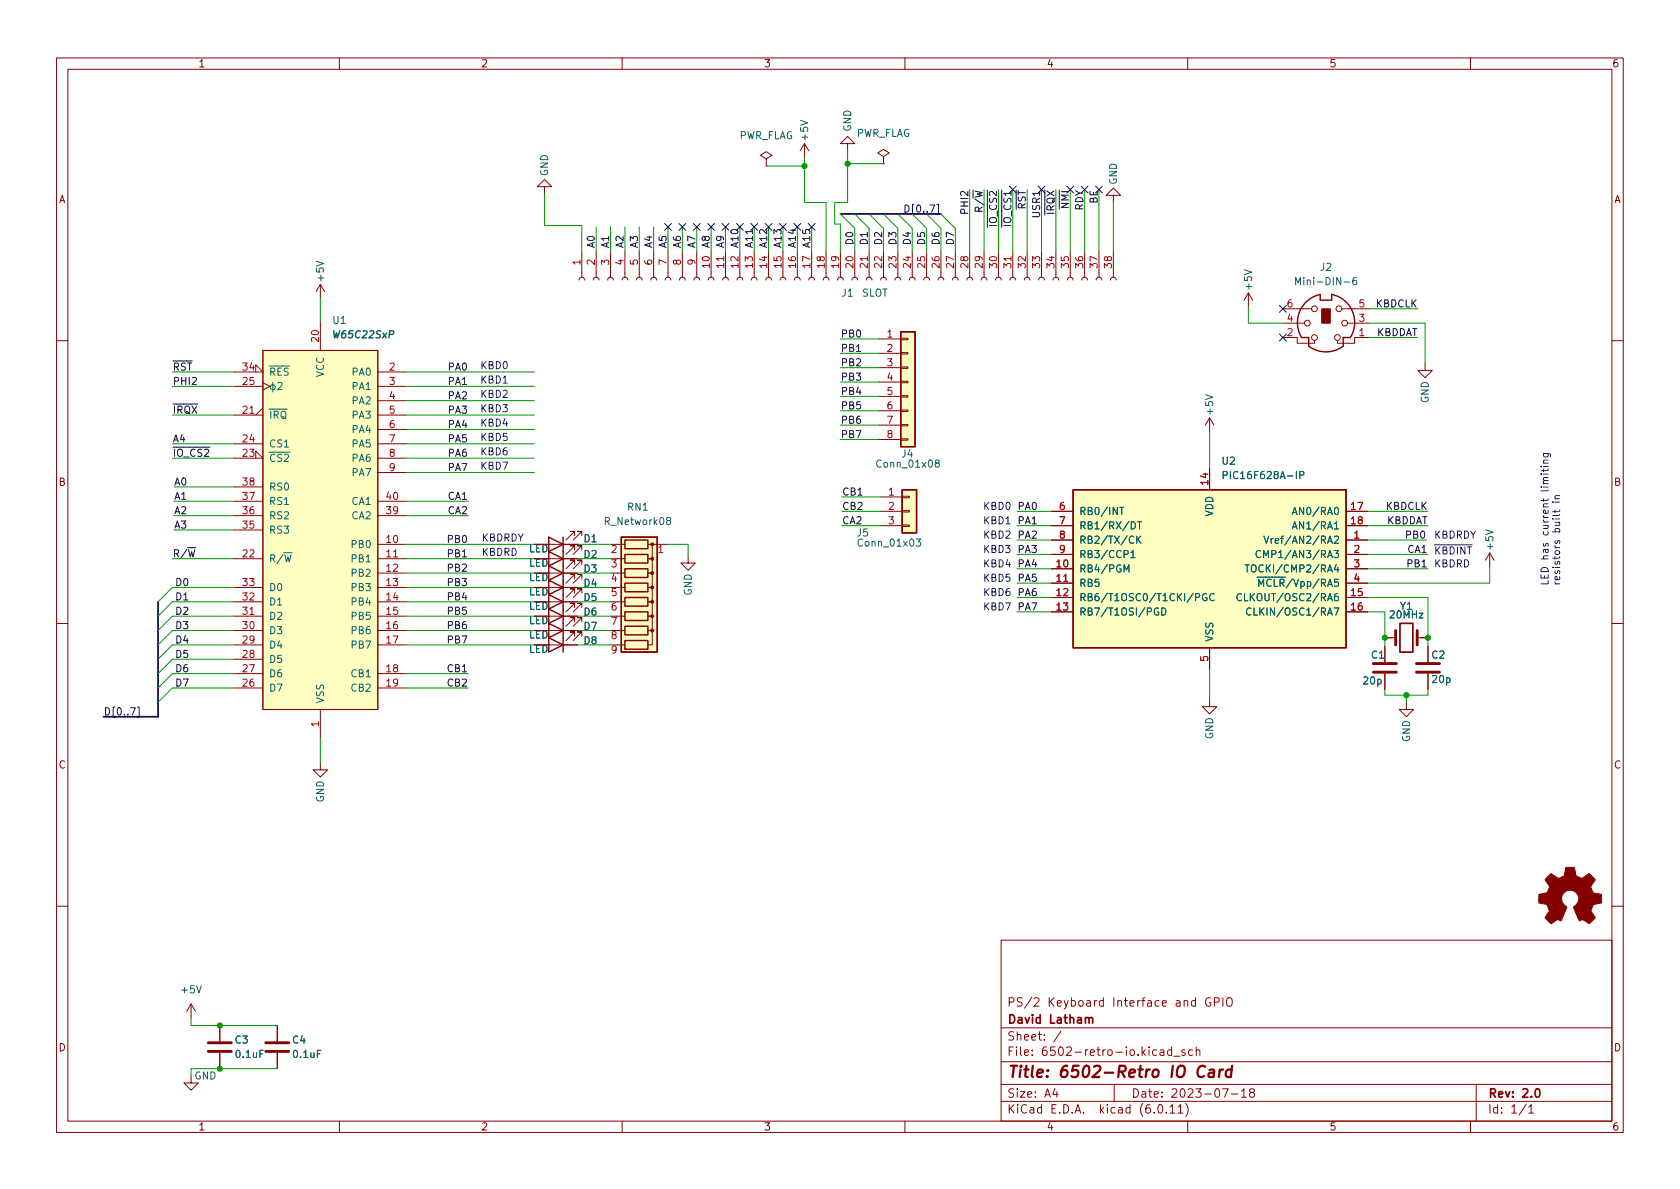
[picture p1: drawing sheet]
<svg xmlns="http://www.w3.org/2000/svg" width="297mm" height="210mm" viewBox="0 0 297 210" stroke-linecap="round" stroke-linejoin="round" font-family="sans-serif">
<defs><g id="words">
<g font-size="2.8" fill="#840000">
<text x="178" y="191.2">Title:</text>
<text x="187.3" y="191.2">6502-Retro</text>
<text x="207.2" y="191.2">IO Card</text>
</g>
<g font-size="2.1" fill="#840000">
<text x="178" y="178.5">PS/2</text>
<text x="185.2" y="178.5">Keyboard</text>
<text x="196.8" y="178.5">Interface</text>
<text x="208" y="178.5">and</text>
<text x="213.4" y="178.5">GPIO</text>
<text x="178" y="184.5">Sheet:</text>
<text x="178" y="181.5">David</text>
<text x="185.5" y="181.5">Latham</text>
<text x="178" y="187.2">File:</text>
<text x="184.4" y="187.2">6502-retro-io.kicad_sch</text>
<text x="178" y="197.4">KiCad</text>
<text x="178" y="194.6">Size:</text>
<text x="184.7" y="194.6">A4</text>
<text x="185.7" y="197.4">E.D.A.</text>
<text x="194.6" y="197.4">kicad</text>
<text x="200" y="194.6">Date:</text>
<text x="201.8" y="197.4">(6.0.11)</text>
<text x="207" y="194.6">2023-07-18</text>
<text x="263" y="194.6">Rev:</text>
<text x="263" y="197.4">Id:</text>
<text x="267.1" y="197.4">1/1</text>
<text x="269.1" y="194.6">2.0</text>
</g>
<g font-size="1.8" fill="#840000">
<text x="35" y="12.3">1</text>
<text x="85" y="12.3">2</text>
<text x="135" y="12.3">3</text>
<text x="185" y="12.3">4</text>
<text x="235" y="12.3">5</text>
<text x="285" y="12.3">6</text>
<text x="10.4" y="36.3">A</text>
<text x="285.4" y="36.3">A</text>
<text x="10.3" y="86.3">B</text>
<text x="285.3" y="86.3">B</text>
<text x="93.5" y="100.6">LED</text>
<text x="93.5" y="98">LED</text>
<text x="107.9" y="98.6">2</text>
<text x="107.9" y="101.1">3</text>
<text x="93.5" y="103.1">LED</text>
<text x="93.5" y="105.7">LED</text>
<text x="107.9" y="103.6">4</text>
<text x="107.9" y="106.2">5</text>
<text x="93.5" y="110.7">LED</text>
<text x="93.5" y="113.3">LED</text>
<text x="93.5" y="108.2">LED</text>
<text x="107.9" y="108.7">6</text>
<text x="107.9" y="111.3">7</text>
<text x="107.9" y="113.8">8</text>
<text x="93.5" y="115.8">LED</text>
<text x="10.3" y="136.3">C</text>
<text x="285.3" y="136.3">C</text>
<text x="10.3" y="186.3">D</text>
<text x="285.3" y="186.3">D</text>
<text x="35" y="200.3">1</text>
<text x="85" y="200.3">2</text>
<text x="135" y="200.3">3</text>
<text x="185" y="200.3">4</text>
<text x="235" y="200.3">5</text>
<text x="285" y="200.3">6</text>
</g>
<g font-size="1.8" fill="#006464">
<text x="150.9" y="23.3" transform="rotate(-90 150.9 23.3)">GND</text>
<text x="130.7" y="25">PWR_FLAG</text>
<text x="143.3" y="25.1" transform="rotate(-90 143.3 25.1)">+5V</text>
<text x="151.4" y="24.6">PWR_FLAG</text>
<text x="97.3" y="31.2" transform="rotate(-90 97.3 31.2)">GND</text>
<text x="197.9" y="32.7" transform="rotate(-90 197.9 32.7)">GND</text>
<text x="57.7" y="50" transform="rotate(-90 57.7 50)">+5V</text>
<text x="148.7" y="52.8">J1</text>
<text x="152.3" y="52.8">SLOT</text>
<text x="221.7" y="51.5" transform="rotate(-90 221.7 51.5)">+5V</text>
<text x="228.7" y="50.8">Mini-DIN-6</text>
<text x="233.3" y="48.3">J2</text>
<text x="58.7" y="57.7">U1</text>
<text x="58.7" y="60.2">W65C22SxP</text>
<text x="47.5" y="66.8">~{RES}</text>
<text x="57.7" y="66.8" transform="rotate(-90 57.7 66.8)">VCC</text>
<text x="62.1" y="66.8">PA0</text>
<text x="62.1" y="69.3">PA1</text>
<text x="62.1" y="71.9">PA2</text>
<text x="253" y="71.3" transform="rotate(-90 253 71.3)">GND</text>
<text x="47.5" y="74.4">~{IRQ}</text>
<text x="62.1" y="74.4">PA3</text>
<text x="62.1" y="77">PA4</text>
<text x="214.9" y="73.6" transform="rotate(-90 214.9 73.6)">+5V</text>
<text x="47.5" y="79.5">CS1</text>
<text x="62.1" y="79.5">PA5</text>
<text x="62.1" y="82">PA6</text>
<text x="154.7" y="83.1">Conn_01x08</text>
<text x="159.3" y="81.3">J4</text>
<text x="215.9" y="82.6">U2</text>
<text x="47.5" y="89.7">RS1</text>
<text x="47.5" y="87.1">RS0</text>
<text x="62.1" y="89.7">CA1</text>
<text x="62.1" y="84.6">PA7</text>
<text x="215.9" y="85.1">PIC16F628A-IP</text>
<text x="47.5" y="94.7">RS3</text>
<text x="47.5" y="92.2">RS2</text>
<text x="62.1" y="92.2">CA2</text>
<text x="106.7" y="93.2">R_Network08</text>
<text x="110.8" y="90.7">RN1</text>
<text x="151.4" y="95.3">J5</text>
<text x="190.8" y="91.4">RB0/INT</text>
<text x="190.8" y="94">RB1/RX/DT</text>
<text x="214.9" y="91.4" transform="rotate(-90 214.9 91.4)">VDD</text>
<text x="228.3" y="91.4">AN0/RA0</text>
<text x="228.3" y="94">AN1/RA1</text>
<text x="47.5" y="99.8">R/~{W}</text>
<text x="61.9" y="97.3">PB0</text>
<text x="61.9" y="99.8">PB1</text>
<text x="103.1" y="99.1">D2</text>
<text x="103.1" y="101.6">D3</text>
<text x="103.1" y="96.3">D1</text>
<text x="151.4" y="97">Conn_01x03</text>
<text x="190.8" y="101.6">RB4/PGM</text>
<text x="190.8" y="96.5">RB2/TX/CK</text>
<text x="190.8" y="99.1">RB3/CCP1</text>
<text x="220" y="101.6">TOCKI/CMP2/RA4</text>
<text x="221.8" y="99.1">CMP1/AN3/RA3</text>
<text x="223.3" y="96.5">Vref/AN2/RA2</text>
<text x="264.4" y="97.5" transform="rotate(-90 264.4 97.5)">+5V</text>
<text x="47.5" y="107.4">D1</text>
<text x="47.5" y="104.9">D0</text>
<text x="61.9" y="102.4">PB2</text>
<text x="61.9" y="104.9">PB3</text>
<text x="61.9" y="107.4">PB4</text>
<text x="103.1" y="106.7">D5</text>
<text x="103.1" y="104.1">D4</text>
<text x="122.7" y="105.5" transform="rotate(-90 122.7 105.5)">GND</text>
<text x="190.8" y="104.1">RB5</text>
<text x="190.8" y="106.7">RB6/T1OSC0/T1CKI/PGC</text>
<text x="218.4" y="106.7">CLKOUT/OSC2/RA6</text>
<text x="222.2" y="104.1">~{MCLR}/Vpp/RA5</text>
<text x="47.5" y="112.5">D3</text>
<text x="47.5" y="110">D2</text>
<text x="61.9" y="110">PB5</text>
<text x="61.9" y="112.5">PB6</text>
<text x="103.1" y="109.2">D6</text>
<text x="103.1" y="111.8">D7</text>
<text x="190.8" y="109.2">RB7/T1OSI/PGD</text>
<text x="214.9" y="113.5" transform="rotate(-90 214.9 113.5)">VSS</text>
<text x="220.1" y="109.2">CLKIN/OSC1/RA7</text>
<text x="245.5" y="109.7">20MHz</text>
<text x="247.4" y="108.2">Y1</text>
<text x="47.5" y="117.6">D5</text>
<text x="47.5" y="115.1">D4</text>
<text x="61.9" y="115.1">PB7</text>
<text x="103.1" y="114.3">D8</text>
<text x="242.3" y="116.8">C1</text>
<text x="253" y="116.8">C2</text>
<text x="47.5" y="122.7">D7</text>
<text x="47.5" y="120.1">D6</text>
<text x="57.7" y="124.5" transform="rotate(-90 57.7 124.5)">VSS</text>
<text x="61.9" y="120.1">CB1</text>
<text x="61.9" y="122.7">CB2</text>
<text x="240.8" y="121.4">20p</text>
<text x="253" y="121.2">20p</text>
<text x="214.9" y="130.8" transform="rotate(-90 214.9 130.8)">GND</text>
<text x="249.7" y="131.3" transform="rotate(-90 249.7 131.3)">GND</text>
<text x="57.7" y="142" transform="rotate(-90 57.7 142)">GND</text>
<text x="31.8" y="176">+5V</text>
<text x="41.4" y="184.9">C3</text>
<text x="51.6" y="184.9">C4</text>
<text x="34.3" y="191.3">GND</text>
<text x="41.4" y="187.5">0.1uF</text>
<text x="51.6" y="187.5">0.1uF</text>
</g>
<g font-size="1.8" fill="#000084">
<text x="159.6" y="37.6">D[0..7]</text>
<text x="178.8" y="40.3" transform="rotate(-90 178.8 40.3)">~{IO_CS1}</text>
<text x="189" y="37.1" transform="rotate(-90 189 37.1)">~{NMI}</text>
<text x="18.3" y="126.5">D[0..7]</text>
</g>
<g font-size="1.8" fill="#0f0f0f">
<text x="171.2" y="38.1" transform="rotate(-90 171.2 38.1)">PHI2</text>
<text x="173.7" y="37.7" transform="rotate(-90 173.7 37.7)">R/~{W}</text>
<text x="176.3" y="40.3" transform="rotate(-90 176.3 40.3)">~{IO_CS2}</text>
<text x="181.3" y="37.1" transform="rotate(-90 181.3 37.1)">~{RST}</text>
<text x="183.9" y="38.7" transform="rotate(-90 183.9 38.7)">USR1</text>
<text x="186.4" y="38.1" transform="rotate(-90 186.4 38.1)">~{IRQX}</text>
<text x="191.5" y="37.3" transform="rotate(-90 191.5 37.3)">RDY</text>
<text x="194" y="36.1" transform="rotate(-90 194 36.1)">BE</text>
<text x="105.1" y="43.9" transform="rotate(-90 105.1 43.9)">A0</text>
<text x="107.7" y="43.9" transform="rotate(-90 107.7 43.9)">A1</text>
<text x="110.2" y="43.9" transform="rotate(-90 110.2 43.9)">A2</text>
<text x="112.8" y="43.9" transform="rotate(-90 112.8 43.9)">A3</text>
<text x="115.3" y="43.9" transform="rotate(-90 115.3 43.9)">A4</text>
<text x="117.8" y="43.9" transform="rotate(-90 117.8 43.9)">A5</text>
<text x="120.4" y="43.9" transform="rotate(-90 120.4 43.9)">A6</text>
<text x="122.9" y="43.9" transform="rotate(-90 122.9 43.9)">A7</text>
<text x="125.5" y="43.9" transform="rotate(-90 125.5 43.9)">A8</text>
<text x="128" y="43.9" transform="rotate(-90 128 43.9)">A9</text>
<text x="130.5" y="43.9" transform="rotate(-90 130.5 43.9)">A10</text>
<text x="133.1" y="43.9" transform="rotate(-90 133.1 43.9)">A11</text>
<text x="135.6" y="43.9" transform="rotate(-90 135.6 43.9)">A12</text>
<text x="138.2" y="43.9" transform="rotate(-90 138.2 43.9)">A13</text>
<text x="140.7" y="43.9" transform="rotate(-90 140.7 43.9)">A14</text>
<text x="143.2" y="43.9" transform="rotate(-90 143.2 43.9)">A15</text>
<text x="150.9" y="43.4" transform="rotate(-90 150.9 43.4)">D0</text>
<text x="153.4" y="43.4" transform="rotate(-90 153.4 43.4)">D1</text>
<text x="155.9" y="43.4" transform="rotate(-90 155.9 43.4)">D2</text>
<text x="158.5" y="43.4" transform="rotate(-90 158.5 43.4)">D3</text>
<text x="161" y="43.4" transform="rotate(-90 161 43.4)">D4</text>
<text x="163.6" y="43.4" transform="rotate(-90 163.6 43.4)">D5</text>
<text x="166.1" y="43.4" transform="rotate(-90 166.1 43.4)">D6</text>
<text x="168.6" y="43.4" transform="rotate(-90 168.6 43.4)">D7</text>
<text x="148.6" y="59.7">PB0</text>
<text x="243.2" y="54.3">KBDCLK</text>
<text x="243.4" y="59.4">KBDDAT</text>
<text x="30.5" y="65.5">~{RST}</text>
<text x="79.1" y="65.5">PA0</text>
<text x="148.6" y="62.2">PB1</text>
<text x="148.6" y="64.8">PB2</text>
<text x="30.5" y="68.1">PHI2</text>
<text x="79.1" y="68.1">PA1</text>
<text x="79.1" y="70.6">PA2</text>
<text x="148.6" y="69.8">PB4</text>
<text x="148.6" y="67.3">PB3</text>
<text x="30.5" y="73.1">~{IRQX}</text>
<text x="79.1" y="75.7">PA4</text>
<text x="79.1" y="73.1">PA3</text>
<text x="148.6" y="77.5">PB7</text>
<text x="148.6" y="72.4">PB5</text>
<text x="148.6" y="74.9">PB6</text>
<text x="30.5" y="78.2">A4</text>
<text x="30.5" y="80.8">~{IO_CS2}</text>
<text x="79.1" y="83.3">PA7</text>
<text x="79.1" y="80.8">PA6</text>
<text x="79.1" y="78.2">PA5</text>
<text x="30.7" y="88.4">A1</text>
<text x="30.7" y="85.8">A0</text>
<text x="79.1" y="88.4">CA1</text>
<text x="148.8" y="87.6">CB1</text>
<text x="30.7" y="93.5">A3</text>
<text x="30.7" y="90.9">A2</text>
<text x="79.1" y="90.9">CA2</text>
<text x="148.8" y="90.2">CB2</text>
<text x="148.8" y="92.7">CA2</text>
<text x="179.8" y="90.2">PA0</text>
<text x="179.8" y="92.7">PA1</text>
<text x="179.8" y="95.2">PA2</text>
<text x="244.9" y="90.2">KBDCLK</text>
<text x="245.2" y="92.7">KBDDAT</text>
<text x="248.3" y="95.2">PB0</text>
<text x="30.5" y="98.5">R/~{W}</text>
<text x="78.9" y="101.1">PB2</text>
<text x="78.9" y="98.5">PB1</text>
<text x="78.9" y="96">PB0</text>
<text x="179.8" y="97.8">PA3</text>
<text x="179.8" y="100.3">PA4</text>
<text x="248.6" y="100.3">PB1</text>
<text x="248.8" y="97.8">CA1</text>
<text x="30.9" y="103.6">D0</text>
<text x="30.9" y="106.2">D1</text>
<text x="78.9" y="106.2">PB4</text>
<text x="78.9" y="103.6">PB3</text>
<text x="179.8" y="107.9">PA7</text>
<text x="179.8" y="102.9">PA5</text>
<text x="179.8" y="105.4">PA6</text>
<text x="30.9" y="108.7">D2</text>
<text x="30.9" y="111.2">D3</text>
<text x="30.9" y="113.8">D4</text>
<text x="78.9" y="113.8">PB7</text>
<text x="78.9" y="108.7">PB5</text>
<text x="78.9" y="111.2">PB6</text>
<text x="30.9" y="116.3">D5</text>
<text x="30.9" y="118.9">D6</text>
<text x="78.9" y="118.9">CB1</text>
<text x="30.9" y="121.4">D7</text>
<text x="78.9" y="121.4">CB2</text>
</g>
<g font-size="1.8" fill="#a90000">
<text x="102.6" y="47" transform="rotate(-90 102.6 47)">1</text>
<text x="105.2" y="47" transform="rotate(-90 105.2 47)">2</text>
<text x="107.7" y="47" transform="rotate(-90 107.7 47)">3</text>
<text x="110.2" y="47" transform="rotate(-90 110.2 47)">4</text>
<text x="112.8" y="47" transform="rotate(-90 112.8 47)">5</text>
<text x="115.3" y="47" transform="rotate(-90 115.3 47)">6</text>
<text x="117.9" y="47" transform="rotate(-90 117.9 47)">7</text>
<text x="120.4" y="47" transform="rotate(-90 120.4 47)">8</text>
<text x="122.9" y="47" transform="rotate(-90 122.9 47)">9</text>
<text x="125.5" y="47.6" transform="rotate(-90 125.5 47.6)">10</text>
<text x="128" y="47.6" transform="rotate(-90 128 47.6)">11</text>
<text x="130.6" y="47.6" transform="rotate(-90 130.6 47.6)">12</text>
<text x="133.1" y="47.6" transform="rotate(-90 133.1 47.6)">13</text>
<text x="135.6" y="47.6" transform="rotate(-90 135.6 47.6)">14</text>
<text x="138.2" y="47.6" transform="rotate(-90 138.2 47.6)">15</text>
<text x="140.7" y="47.6" transform="rotate(-90 140.7 47.6)">16</text>
<text x="143.3" y="47.6" transform="rotate(-90 143.3 47.6)">17</text>
<text x="145.8" y="47.6" transform="rotate(-90 145.8 47.6)">18</text>
<text x="148.3" y="47.6" transform="rotate(-90 148.3 47.6)">19</text>
<text x="150.9" y="47.6" transform="rotate(-90 150.9 47.6)">20</text>
<text x="153.4" y="47.6" transform="rotate(-90 153.4 47.6)">21</text>
<text x="156" y="47.6" transform="rotate(-90 156 47.6)">22</text>
<text x="158.5" y="47.6" transform="rotate(-90 158.5 47.6)">23</text>
<text x="161" y="47.6" transform="rotate(-90 161 47.6)">24</text>
<text x="163.6" y="47.6" transform="rotate(-90 163.6 47.6)">25</text>
<text x="166.1" y="47.6" transform="rotate(-90 166.1 47.6)">26</text>
<text x="168.7" y="47.6" transform="rotate(-90 168.7 47.6)">27</text>
<text x="171.2" y="47.6" transform="rotate(-90 171.2 47.6)">28</text>
<text x="173.7" y="47.6" transform="rotate(-90 173.7 47.6)">29</text>
<text x="176.3" y="47.6" transform="rotate(-90 176.3 47.6)">30</text>
<text x="178.8" y="47.6" transform="rotate(-90 178.8 47.6)">31</text>
<text x="181.4" y="47.6" transform="rotate(-90 181.4 47.6)">32</text>
<text x="183.9" y="47.6" transform="rotate(-90 183.9 47.6)">33</text>
<text x="186.4" y="47.6" transform="rotate(-90 186.4 47.6)">34</text>
<text x="189" y="47.6" transform="rotate(-90 189 47.6)">35</text>
<text x="191.5" y="47.6" transform="rotate(-90 191.5 47.6)">36</text>
<text x="194.1" y="47.6" transform="rotate(-90 194.1 47.6)">37</text>
<text x="196.6" y="47.6" transform="rotate(-90 196.6 47.6)">38</text>
<text x="156.7" y="59.7">1</text>
<text x="227.4" y="59.4">2</text>
<text x="227.4" y="56.9">4</text>
<text x="227.4" y="54.4">6</text>
<text x="240.1" y="59.4">1</text>
<text x="240.1" y="56.9">3</text>
<text x="240.1" y="54.4">5</text>
<text x="42.7" y="65.5">34</text>
<text x="56.4" y="60.7" transform="rotate(-90 56.4 60.7)">20</text>
<text x="68.7" y="65.5">2</text>
<text x="156.7" y="62.2">2</text>
<text x="156.7" y="64.8">3</text>
<text x="42.7" y="68.1">25</text>
<text x="68.7" y="68.1">3</text>
<text x="68.7" y="70.6">4</text>
<text x="156.7" y="67.3">4</text>
<text x="156.7" y="69.8">5</text>
<text x="42.7" y="73.1">21</text>
<text x="68.7" y="73.1">5</text>
<text x="68.7" y="75.7">6</text>
<text x="156.7" y="72.4">6</text>
<text x="156.7" y="74.9">7</text>
<text x="156.7" y="77.5">8</text>
<text x="42.7" y="80.8">23</text>
<text x="42.7" y="78.2">24</text>
<text x="68.7" y="78.2">7</text>
<text x="68.7" y="80.8">8</text>
<text x="68.7" y="83.3">9</text>
<text x="42.7" y="88.4">37</text>
<text x="42.7" y="85.8">38</text>
<text x="68.1" y="88.4">40</text>
<text x="156.9" y="87.6">1</text>
<text x="213.6" y="86" transform="rotate(-90 213.6 86)">14</text>
<text x="42.7" y="93.5">35</text>
<text x="42.7" y="90.9">36</text>
<text x="68.1" y="90.9">39</text>
<text x="156.9" y="90.2">2</text>
<text x="156.9" y="92.7">3</text>
<text x="187.2" y="90.2">6</text>
<text x="187.2" y="92.7">7</text>
<text x="187.2" y="95.2">8</text>
<text x="238.6" y="90.2">17</text>
<text x="238.6" y="92.7">18</text>
<text x="239.2" y="95.2">1</text>
<text x="42.7" y="98.5">22</text>
<text x="68.1" y="96">10</text>
<text x="68.1" y="98.5">11</text>
<text x="68.1" y="101.1">12</text>
<text x="116.2" y="98.6">1</text>
<text x="186.5" y="100.3">10</text>
<text x="187.2" y="97.8">9</text>
<text x="239.2" y="97.8">2</text>
<text x="239.2" y="100.3">3</text>
<text x="42.7" y="106.2">32</text>
<text x="42.7" y="103.6">33</text>
<text x="68.1" y="103.6">13</text>
<text x="68.1" y="106.2">14</text>
<text x="186.5" y="102.9">11</text>
<text x="186.5" y="105.4">12</text>
<text x="186.5" y="107.9">13</text>
<text x="238.6" y="105.4">15</text>
<text x="238.6" y="107.9">16</text>
<text x="239.2" y="102.9">4</text>
<text x="42.7" y="113.8">29</text>
<text x="42.7" y="111.2">30</text>
<text x="42.7" y="108.7">31</text>
<text x="68.1" y="108.7">15</text>
<text x="68.1" y="111.2">16</text>
<text x="68.1" y="113.8">17</text>
<text x="42.7" y="118.9">27</text>
<text x="42.7" y="116.3">28</text>
<text x="68.1" y="118.9">18</text>
<text x="213.6" y="117.1" transform="rotate(-90 213.6 117.1)">5</text>
<text x="42.7" y="121.4">26</text>
<text x="68.1" y="121.4">19</text>
<text x="56.4" y="128.7" transform="rotate(-90 56.4 128.7)">1</text>
</g>
<g font-size="1.8" fill="#0000c2">
<text x="84.8" y="65.3">KBD0</text>
<text x="84.8" y="70.3">KBD2</text>
<text x="84.8" y="67.8">KBD1</text>
<text x="84.8" y="72.9">KBD3</text>
<text x="84.8" y="78">KBD5</text>
<text x="84.8" y="75.4">KBD4</text>
<text x="84.8" y="83">KBD7</text>
<text x="84.8" y="80.5">KBD6</text>
<text x="273.8" y="86.7" transform="rotate(-90 273.8 86.7)">limiting</text>
<text x="275.8" y="88.9" transform="rotate(-90 275.8 88.9)">in</text>
<text x="85.1" y="95.7">KBDRDY</text>
<text x="173.7" y="90.2">KBD0</text>
<text x="173.7" y="95.2">KBD2</text>
<text x="173.7" y="92.7">KBD1</text>
<text x="253.5" y="95.2">KBDRDY</text>
<text x="273.8" y="94.6" transform="rotate(-90 273.8 94.6)">current</text>
<text x="275.8" y="94.3" transform="rotate(-90 275.8 94.3)">built</text>
<text x="85.1" y="98.3">KBDRD</text>
<text x="173.7" y="97.8">KBD3</text>
<text x="173.7" y="100.3">KBD4</text>
<text x="253.5" y="98">~{KBDINT}</text>
<text x="253.5" y="100.3">KBDRD</text>
<text x="173.7" y="105.4">KBD6</text>
<text x="173.7" y="107.9">KBD7</text>
<text x="173.7" y="102.9">KBD5</text>
<text x="273.8" y="103.6" transform="rotate(-90 273.8 103.6)">LED has</text>
<text x="275.8" y="103.6" transform="rotate(-90 275.8 103.6)">resistors</text>
</g>
</g></defs>
<g fill="none" stroke="#840000" stroke-width=".18">
<path d="M10 10.2h277v190.1h-277zM12 12.2h273v186.1h-273zM60 10.2v2M110 10.2v2M160 10.2v2M210 10.2v2M260 10.2v2M96.3 33h1.2l-1.2-1.3-1.3 1.3h1.3v1.3M135.5 28.1l1-.6-1-.7-1 .7 1 .6v1.3M135.5 29.4h.1M142.2 25.4l-.7 1.3M142.2 25.4v2.5"/>
<path d="M142.2 25.4l.8 1.3M149.9 25.4h1.2l-1.2-1.3-1.3 1.3h1.3v1.3M156.2 27.7l1-.7-1-.6-1 .6 1 .7v1.3M156.2 29h.1M196.8 34.5h1.3l-1.3-1.2-1.2 1.2h1.2v1.3M56.6 50.3l-.7 1.3M56.6 50.3v2.5M56.6 56.9v5.1M56.6 50.3l.8 1.3M102.4 49.5l.1-.3 .4-.2 .3 .2 .2 .3M102.9 44.4v4.6M104.9 49.5l.2-.3 .3-.2 .4 .2 .1 .3"/>
<path d="M105.4 44.4v4.6M107.4 49.5l.2-.3 .3-.2 .4 .2 .2 .3M107.9 44.4v4.6M110 49.5l.1-.3 .4-.2 .3 .2 .2 .3M110.5 44.4v4.6M112.5 49.5l.2-.3 .3-.2 .4 .2 .1 .3M113 44.4v4.6M115.1 49.5l.1-.3 .4-.2 .3 .2 .2 .3M115.6 44.4v4.6M117.6 49.5l.2-.3 .3-.2 .4 .2 .1 .3M118.1 44.4v4.6M120.1 49.5l.2-.3 .3-.2 .4 .2 .2 .3"/>
<path d="M120.6 44.4v4.6M122.7 49.5l.1-.3 .4-.2 .3 .2 .2 .3M123.2 44.4v4.6M125.2 49.5l.2-.3 .3-.2 .4 .2 .1 .3M125.7 44.4v4.6M127.8 49.5l.1-.3 .4-.2 .3 .2 .2 .3M128.3 44.4v4.6M130.3 49.5l.2-.3 .3-.2 .4 .2 .1 .3M130.8 44.4v4.6M132.8 49.5l.2-.3 .3-.2 .4 .2 .2 .3M133.3 44.4v4.6M135.4 49.5l.1-.3 .4-.2 .3 .2 .2 .3"/>
<path d="M135.9 44.4v4.6M137.9 49.5l.2-.3 .3-.2 .4 .2 .1 .3M138.4 44.4v4.6M140.5 49.5l.1-.3 .4-.2 .3 .2 .2 .3M141 44.4v4.6M143 49.5l.2-.3 .3-.2 .4 .2 .1 .3M143.5 44.4v4.6M145.5 49.5l.2-.3 .3-.2 .4 .2 .2 .3M146 44.4v4.6M148.1 49.5l.1-.3 .4-.2 .3 .2 .2 .3M148.6 44.4v4.6M150.6 49.5l.2-.3 .3-.2 .4 .2 .1 .3"/>
<path d="M151.1 44.4v4.6M153.2 49.5l.1-.3 .4-.2 .3 .2 .2 .3M153.7 44.4v4.6M155.4 59.9h3.9M155.7 49.5l.2-.3 .3-.2 .4 .2 .1 .3M156.2 44.4v4.6M158.2 49.5l.2-.3 .3-.2 .4 .2 .2 .3M158.7 44.4v4.6M159.3 59.8h1.2v.3h-1.2zM160.8 49.5l.1-.3 .4-.2 .3 .2 .2 .3M161.3 44.4v4.6M163.3 49.5l.2-.3 .3-.2 .4 .2 .1 .3"/>
<path d="M163.8 44.4v4.6M165.9 49.5l.1-.3 .4-.2 .3 .2 .2 .3M166.4 44.4v4.6M168.4 49.5l.2-.3 .3-.2 .4 .2 .1 .3M168.9 44.4v4.6M170.9 49.5l.2-.3 .3-.2 .4 .2 .2 .3M171.4 44.4v4.6M173.5 49.5l.1-.3 .4-.2 .3 .2 .2 .3M174 44.4v4.6M176 49.5l.2-.3 .3-.2 .4 .2 .1 .3M176.5 44.4v4.6M178.6 49.5l.1-.3 .4-.2 .3 .2 .2 .3"/>
<path d="M179.1 44.4v4.6M181.1 49.5l.2-.3 .3-.2 .4 .2 .1 .3M181.6 44.4v4.6M183.6 49.5l.2-.3 .3-.2 .4 .2 .2 .3M184.1 44.4v4.6M186.2 49.5l.1-.3 .4-.2 .3 .2 .2 .3M186.7 44.4v4.6M188.7 49.5l.2-.3 .3-.2 .4 .2 .1 .3M189.2 44.4v4.6M191.3 49.5l.1-.3 .4-.2 .3 .2 .2 .3M191.8 44.4v4.6M193.8 49.5l.2-.3 .3-.2 .4 .2 .1 .3"/>
<path d="M194.3 44.4v4.6M196.3 49.5l.2-.3 .3-.2 .4 .2 .2 .3M196.8 44.4v4.6M220.7 51.8l-.7 1.3M220.7 51.8v2.6M220.7 51.8l.8 1.3M226.8 59.7h2.6v1h3v-.5M226.8 57.1h3.8M226.8 54.6h5.1M237.2 54.6h4.9M238.3 57.1h3.8M242.1 59.7h-2.6v1h-3v-.5"/>
<path d="M10 60.2h2M41.4 65.8h5.1l-1.3-1.3v1.3M41.4 73.4h5.1M41.4 78.5h5.1M41.4 68.3h5.1M46.5 62h20.3v63.5h-20.3zM46.5 67.7l1.3 .6-1.3 .7M46.5 72.1l-1.3 1.3M66.8 65.8h5.1M66.8 73.4h5.1M66.8 78.5h5.1M66.8 68.3h5.1"/>
<path d="M66.8 70.9h5.1M66.8 75.9h5.1M155.4 62.5h3.9M155.4 65h3.9M155.4 67.6h3.9M155.4 70.1h3.9M155.4 72.6h3.9M155.4 75.2h3.9M155.4 77.7h3.9M159.3 77.6h1.2v.2h-1.2zM159.3 75.1h1.2v.2h-1.2zM159.3 72.5h1.2v.3h-1.2z"/>
<path d="M159.3 70h1.2v.2h-1.2zM159.3 67.4h1.2v.3h-1.2zM159.3 64.9h1.2v.2h-1.2zM159.3 62.4h1.2v.2h-1.2zM213.9 73.9l-.8 1.3M213.9 73.9v2.5M213.9 73.9l.7 1.3M252 64.3v1.2h1.2l-1.2 1.3-1.3-1.3h1.3M285 60.2h2M41.4 81h5.1l-1.3-1.2v1.2M41.4 98.8h5.1M41.4 93.7h5.1"/>
<path d="M41.4 91.2h5.1M41.4 88.6h5.1M41.4 86.1h5.1M66.8 98.8h5.1M66.8 96.3h5.1M66.8 81h5.1M66.8 91.2h5.1M66.8 88.6h5.1M66.8 83.6h5.1M97 98.8h5.1M97 96.3h5.1M101.6 97.3v-.8h-.8h.8l-1.5 1.5"/>
<path d="M101.6 99.8v-.7h-.8h.8l-1.5 1.5M101.6 94.7v-.7h-.8h.8l-1.5 1.5M102.9 97.3v-.8h-.8h.8l-1.6 1.5M102.9 99.8v-.7h-.8h.8l-1.6 1.5M102.9 94.7v-.7h-.8h.8l-1.6 1.5M107.9 96.3h2.6M109.2 98.8h1.3M114.6 96.3h.7v2.5h-.7h.7v2.5h-.7h.7v2.6h-.7h.7v2.5h-.7h.7v2.6h-.7h.7v2.5h-.7h.7v2.5h-.7M115.6 96.3h2.5M121.7 98.3v1.3h1.2l-1.2 1.2-1.3-1.2h1.3M155.7 87.9h3.8M155.7 90.4h3.8"/>
<path d="M155.7 93h3.8M159.5 92.8h1.3v.3h-1.3zM159.5 90.3h1.3v.2h-1.3zM159.5 87.8h1.3v.2h-1.3zM185.9 90.4h3.8M185.9 93h3.8M185.9 95.5h3.8M185.9 98h3.8M213.9 82.8v3.8M238 90.4h3.8M238 93h3.8M238 95.5h3.8"/>
<path d="M238 98h3.8M263.4 97.8l-.8 1.3M263.4 97.8v2.5M263.4 97.8l.8 1.3M10 110.2h2M41.4 114h5.1M41.4 103.9h5.1M41.4 106.4h5.1M41.4 109h5.1M41.4 111.5h5.1M41.4 119.1h5.1M41.4 116.6h5.1"/>
<path d="M66.8 114h5.1M66.8 101.3h5.1M66.8 103.9h5.1M66.8 106.4h5.1M66.8 109h5.1M66.8 111.5h5.1M66.8 119.1h5.1M97 114h5.1M97 101.3h5.1M97 103.9h5.1M97 106.4h5.1M97 109h5.1"/>
<path d="M97 111.5h5.1M101.6 112.5v-.7h-.8h.8l-1.5 1.5M101.6 107.4v-.7h-.8h.8l-1.5 1.5M101.6 110v-.8h-.8h.8l-1.5 1.5M101.6 104.9v-.8h-.8h.8l-1.5 1.6M101.6 102.4v-.8h-.8h.8l-1.5 1.5M102.9 112.5v-.7h-.8h.8l-1.6 1.5M102.9 107.4v-.7h-.8h.8l-1.6 1.5M102.9 110v-.8h-.8h.8l-1.6 1.5M102.9 104.9v-.8h-.8h.8l-1.6 1.6M102.9 102.4v-.8h-.8h.8l-1.6 1.5M109.2 114h1.3"/>
<path d="M109.2 101.3h1.3M109.2 103.9h1.3M109.2 106.4h1.3M109.2 109h1.3M109.2 111.5h1.3M185.9 100.6h3.8M185.9 103.1h3.8M185.9 105.7h3.8M185.9 108.2h3.8M213.9 114.5v3.9M238 100.6h3.8M238 103.1h3.8"/>
<path d="M238 105.7h3.8M238 108.2h3.8M244.9 112.8h1.9M244.9 114.3v2.8M244.9 119.1v2.8M250.6 112.8h1.9M252.5 114.3v2.8M252.5 119.1v2.8M285 110.2h2M41.4 121.7h5.1M56.6 134.9v1.2h1.3l-1.3 1.3-1.2-1.3h1.2M56.6 125.5v5.1"/>
<path d="M66.8 121.7h5.1M213.9 123.7v1.3h1.2l-1.2 1.2-1.3-1.2h1.3M248.7 124.2v1.3h1.2l-1.2 1.2-1.3-1.2h1.3M10 160.2h2M33.8 177.5l-.8 1.3M33.8 177.5v2.6M33.8 177.5l.7 1.3M177 166.3h108v32h-108zM182.9 176.6l.5-.2 .2 .2 .1 .3-.9 1h.9M195.1 177l-.5-.1-.2 .3v.4l.1 .3h.6M195.1 176.4v1.5M205.5 177.4l.7-.1-.1-.3-.4-.1-.2 .2 .1 .8h.5"/>
<path d="M285 160.2h2M33.8 190.2v1.3h1.3l-1.3 1.3-1.3-1.3h1.3M38.9 181.4v2.7M38.9 186.2v2.8M49 181.4v2.7M49 186.2v2.8M60 198.3v2M110 198.3v2M160 198.3v2M177 194.8h108M177 191.8h108M177 187.8h108"/>
<path d="M177 181.8h108M182.5 186.5v.1M182.5 185.7v.1M184.6 183.8v.1M184.6 183v.1M187.6 182.4l-1.3 1.9M197 191.8v3M207.1 185.7l-.4-.1-.3 .3v.4l.2 .3h.5M207.1 185.1v1.5M207.5 186.8h1.1M209.5 185.7l-.4-.1-.2 .2 .1 .3 .5 .1v.4h-.6M209.6 195.1a1.72 1.72 0 0 1 0 2.3"/>
<path d="M210 198.3v2M210.9 185.7l-.5-.1-.3 .3v.4l.2 .3h.6M211.5 185.8l.2-.2 .4 .1v.9M211.5 185.1v1.5M217.7 193.5h1.2M219.5 193l.4-.5v1.5M219.5 194h.9M221.2 193.2l-.3-.3 .1-.2 .2-.2 .4 .1 .2 .2-.1 .2-.6 .2-.2 .3 .1 .4 .2 .1h.4l.2-.3-.1-.4-.2-.1M260 198.3v2M261 191.8v6.5M270.3 195.8l.4-.5v1.5M270.3 196.8h.9"/>
<circle cx="231.1" cy="57.1" r=".51"/>
<circle cx="232.4" cy="59.7" r=".51"/>
<circle cx="232.4" cy="54.6" r=".51"/>
<circle cx="236.5" cy="59.7" r=".51"/>
<circle cx="236.7" cy="54.6" r=".51"/>
<circle cx="237.7" cy="57.1" r=".51"/>
</g>
<path d="M202.7 189.1l-.1 1.4M203.3 189.1l-.4 .1-.2 .3M203.9 189.3a.52 .52 0 0 1 .6-.2 .52 .52 0 0 1 .4 .4l-.1 .6a.55 .55 0 0 1-.5 .4 .55 .55 0 0 1-.5-.4z" fill="none" stroke="#840000" stroke-width=".4"/>
<g fill="none" stroke="#840000" stroke-width=".25">
<path d="M159.3 58.7h2.5v20.3h-2.5zM230.8 53.6l1-.9 1.6-.6v1h2.1v-1a5 5 0 0 1 3.3 7.6h-1.3v1.5a5.1 5.1 0 0 1-6.1 0v-1.5h-1.3a5.1 5.1 0 0 1 .7-6.1zM97 97.5l2.6 1.3-2.6 1.3zM97 95l2.6 1.3-2.6 1.2zM99.6 95v20.3M109.9 95h6.3v20.3h-6.3zM110.5 95.5h4.1v1.5h-4.1zM110.5 98h4.1v1.6h-4.1zM159.5 86.6h2.6v7.6h-2.6zM189.7 86.6h48.3v27.9h-48.3zM97 112.8l2.6 1.2-2.6 1.3zM97 107.7l2.6 1.3-2.6 1.2z"/>
<path d="M97 110.2l2.6 1.3-2.6 1.3zM97 105.2l2.6 1.2-2.6 1.3zM97 100.1l2.6 1.2-2.6 1.3zM97 102.6l2.6 1.3-2.6 1.3zM110.5 100.6h4.1v1.5h-4.1zM110.5 103.1h4.1v1.5h-4.1zM110.5 105.7h4.1v1.5h-4.1zM110.5 108.2h4.1v1.5h-4.1zM110.5 110.7h4.1v1.6h-4.1zM110.5 113.3h4.1v1.5h-4.1z"/>
</g>
<path d="M242.8 118.9h4.1M242.8 117.3h4.1M246.8 111.5v2.5M250.4 118.9h4.1M250.4 117.3h4.1M250.6 111.5v2.5M36.8 185.9h4.1M36.8 184.4h4.1M47 185.9h4.1M47 184.4h4.1" fill="none" stroke="#840000" stroke-width=".51"/>
<g fill="none" stroke="#006464" stroke-width=".18">
<path d="M141.5 21.3l1.3 .4-1.3 .4M55.9 46.2l1.3 .4-1.3 .4M220 47.7l1.3 .4-1.3 .5M237.7 49.9h.9M239.8 49.1h-.4a.86 .86 0 0 0 0 1.3l.4-.2 .1-.4-.2-.2h-.4l-.1 .2M47.6 72.3h3.2M47.6 64.7h3.6M48.2 67.6v1.7M49.1 67.7l.5-.1 .3 .4-.8 .9h.8M50.1 80h1.2M213.2 69.8l1.2 .4-1.2 .5M48.6 80.4a.6 .6 0 0 0-.8 .5 .6 .6 0 0 0 .6 .7l.2-.1"/>
<path d="M49.8 80.4l-.5-.1-.2 .1v.4l.6 .3 .1 .3-.2 .2-.5-.1M50.2 97.7h1.4M50.3 80.4l.5-.1 .2 .4-.8 .9h.8M118.1 92l-.2-.2v-.2l.2-.1 .4 .1 .1 .1-.1 .2-.5 .2-.1 .2v.2l.2 .3h.2l.3-.3-.1-.3-.2-.2M162 95.3h.8l-.5 .5 .4 .1v.6l-.2 .1-.5-.1M165.6 81.9l-.3-.3 .1-.1 .2-.2 .4 .1 .1 .2-.1 .2-.5 .1-.2 .2 .1 .4 .2 .1h.2l.3-.2-.1-.4-.2-.1M198 89.7h.7M198.3 89.7v1.3M200 97.7l.3-.4v1.3M200 98.6h.7M200 92.3a.64 .64 0 0 1 .8 .6 .64 .64 0 0 1-.8 .6zM201 94.8v1.3"/>
<path d="M201.1 92.3h.7M201.2 95.3l.5 .8M201.5 92.3v1.2M201.7 94.8l-.7 .7M229.2 83.4v1.2M229.8 84h.6l.1-.2v-.3l-.7-.1v1.2M234.7 96.1l.5-1.3 .4 1.3M234.7 98.6l.5-1.3 .4 1.3M234.8 95.7h.7M234.8 98.2h.7M235.9 97.3h.8l-.5 .5 .4 .1v.6l-.2 .1-.5-.1M235.9 94.9l.5-.1 .3 .4-.8 .9h.8"/>
<path d="M235.9 92.6l.4-.3v1.2M235.9 93.5h.8M236.1 89.8l.1-.1a.68 .68 0 0 1 .5 .7 .68 .68 0 0 1-.5 .6 .84 .84 0 0 1-.1-1.2zM236.2 99.8l-.3 .9h.8M262.7 93.7l1.3 .4-1.3 .4M198.8 101.2v-1.3l.4 .9 .4-.9v1.3M204.8 107.6a.59 .59 0 0 0-.7 .5 .59 .59 0 0 0 .7 .6l.1-.5h-.3M205.4 107.5a.64 .64 0 0 1 .7 .6 .64 .64 0 0 1-.7 .7zM211.4 105.6h.6l.1-.2v-.3l-.7-.1v1.2M213.3 105a.59 .59 0 0 0-.7 .6 .59 .59 0 0 0 .7 .6l.1-.5h-.3M214.7 105.1a.6 .6 0 0 0-.9 .4 .6 .6 0 0 0 .6 .7l.3-.1M234.7 106.2l.5-1.2 .4 1.2"/>
<path d="M234.7 108.8l.5-1.3 .4 1.3M234.7 101.2l.5-1.3 .4 1.3M234.8 105.9h.7M234.8 108.4h.7M234.8 100.8h.7M235.9 107.5h.8l-.5 1.3M236.5 105h-.3a.85 .85 0 0 0 0 1.2l.4-.1 .1-.4-.3-.3h-.2l-.3 .3M236.5 100.3v.9M34.7 174.3l.5 1.3 .4-1.3M46.6 185.7h-.6v1.3M56.7 185.7h-.6v1.3"/>
<circle cx="48.2" cy="68.5" r=".44"/>
</g>
<path d="M247.5 110.2h2.3v5.1h-2.3z" fill="none" stroke="#840000" stroke-width=".3"/>
<g fill="#ffffc2" stroke="#ffffc2" stroke-width=".18">
<path d="M159.5 86.6h2.6v7.6h-2.6z"/>
<path d="M109.9 95h6.3v20.3h-6.3z"/>
<path d="M189.7 86.6h48.3v27.9h-48.3z"/>
<path d="M159.3 58.7h2.5v20.3h-2.5z"/>
<path d="M46.5 62h20.3v63.5h-20.3z"/>
</g>
<g fill="#840000" stroke="#840000" stroke-width=".18">
<path d="M273.7 155l.6-.5 .8 .6a.62 .62 0 0 0 1 0l.3-.1a1.62 1.62 0 0 0 .4-1.4l.1-.2h1.5l.1 .8a.74 .74 0 0 0 .7 .9l.5 .2 1.3-.8 1 1-.4 .7a.75 .75 0 0 0-.1 1.2l.2 .5 1.5 .3v1.5l-1.4 .2-.1 .2a1.23 1.23 0 0 0-.3 1.2l.7 1-.1 .1-1 .9-.8-.5a.54 .54 0 0 0-.9 0l-1.1-2.3a2.33 2.33 0 0 0 .9-2 1.54 1.54 0 0 0-2.5-.7 1.54 1.54 0 0 0 .4 2.6l-1 2.4a.69 .69 0 0 0-1.1 .2l-.7 .3-1-1 .8-1.2-.3-.6a.71 .71 0 0 0-.9-.7l-.7-.2v-1.4l.4-.1a1.11 1.11 0 0 0 1.3-.7 .72 .72 0 0 0-.2-1.2l-.4-.7z"/>
<path d="M233.7 54.6h1.5v2.5h-1.5z"/>
<circle cx="115.3" cy="96.3" r=".25"/>
<circle cx="115.3" cy="98.8" r=".25"/>
<circle cx="115.3" cy="101.3" r=".25"/>
<circle cx="115.3" cy="103.9" r=".25"/>
<circle cx="115.3" cy="106.4" r=".25"/>
<circle cx="115.3" cy="109" r=".25"/>
<circle cx="115.3" cy="111.5" r=".25"/>
</g>
<g fill="none" stroke="#a90000" stroke-width=".18">
<path d="M128 45.4v.7M153.4 45.4v.7M178.8 45.4v.7M44.2 73.1h.7M69.6 98.5h.7M108.2 99h.7l-.4 .5 .4 .1v.5l-.2 .2-.5-.2M108.2 96.6l.5-.1 .2 .3-.7 .9h.7M116.5 96.8l.3-.3v1.2M44.2 108.6h.7M108.2 109.2h.8l-.5 1.2M108.5 112.2l-.3-.2 .1-.2 .2-.1 .3 .1 .1 .1v.2l-.6 .2-.1 .2 .1 .3 .2 .2 .3-.1 .1-.2v-.2l-.2-.3M108.5 101.5l-.3 .9h.8"/>
<path d="M108.8 106.6l-.3 .1a.85 .85 0 0 0 0 1.2l.4-.1v-.5l-.2-.2-.4 .1-.1 .1M108.9 104.1h-.6l-.1 .6 .2-.1h.4l.1 .2v.4l-.2 .1-.5-.1M108.9 114.8l-.2 .2h-.4l-.1-.2 .1-.5 .4-.1 .2 .2a.84 .84 0 0 1-.3 1.1h-.3M188.1 102.8h.7"/>
</g>
<path d="M68.8 59.1h.7l.1-.2v-.3l-.2-.1h-.5l-.1 1.3" fill="none" stroke="#006464" stroke-width=".25"/>
<g fill="none" stroke="#000084" stroke-width=".18">
<path d="M117.5 39.5l1.2 1.2M118.7 39.5l-1.2 1.2M120 39.5l1.3 1.2M121.3 39.5l-1.3 1.2M122.6 39.5l1.2 1.2M123.8 39.5l-1.2 1.2M125.1 39.5l1.2 1.2M126.3 39.5l-1.2 1.2M127.7 39.5l1.2 1.2M128.9 39.5l-1.2 1.2M130.2 39.5l1.2 1.2M131.4 39.5l-1.2 1.2"/>
<path d="M132.7 39.5l1.3 1.2M134 39.5l-1.3 1.2M135.3 39.5l1.2 1.2M136.5 39.5l-1.2 1.2M137.8 39.5l1.2 1.2M139 39.5l-1.2 1.2M140.4 39.5l1.2 1.2M141.6 39.5l-1.2 1.2M142.9 39.5l1.2 1.2M144.1 39.5l-1.2 1.2M165.6 36.1h.3v1.8h-.3M183.5 32.9l1.3 1.2"/>
<path d="M184.8 32.9l-1.3 1.2M191.2 32.9l1.2 1.2M192.4 32.9l-1.2 1.2M193.7 32.9l1.2 1.2M194.9 32.9l-1.2 1.2M226.2 54l1.2 1.2M226.2 59.1l1.2 1.2M227.4 54l-1.2 1.2M227.4 59.1l-1.2 1.2M24.3 125h.3v1.8h-.3"/>
</g>
<path d="M272.9 80.2h1l.3 .2-.1 .4M272.9 88.2v.5M272.9 80.2v.4l.2 .2 .6-.1v-.5M273.7 88.2l-.1 .3h-1.1M274.9 90.2v.5M275 95.6l-.1 .3 .2 .2h.2l.1-.5h.3v.5M275.8 90.2l-.2 .3h-1.1" fill="none" stroke="#0000c2" stroke-width=".18"/>
<path d="M148.6 37.8h12.7M163.8 37.8h2.6M27.9 106.4v20.3h-9.6" fill="none" stroke="#000084" stroke-width=".3"/>
<g fill="none" stroke="#009600" stroke-width=".18">
<path d="M96.3 34.3v5.6h6.6v4.5M135.5 29.4h6.7M142.2 27.9v7.9h3.8v8.6M148.6 37.8l2.5 2.6v4M149.9 26.7v9.1h-2.3v3.8h1v4.8M149.9 29h6.3M151.1 37.8l2.6 2.6v4M153.7 37.8l2.5 2.6v4M156.2 37.8l2.5 2.6v4M158.7 37.8l2.6 2.6v4M161.3 37.8l2.5 2.6v4M163.8 37.8l2.6 2.6v4"/>
<path d="M166.4 37.8l2.5 2.6v4M171.4 33.5v10.9M174 33.5v10.9M176.5 33.5v10.9M179.1 33.5v10.9M181.6 33.5v10.9M184.1 33.5v10.9M186.7 33.5v10.9M189.2 33.5v10.9M191.8 33.5v10.9M194.3 33.5v10.9M196.8 35.8v8.6"/>
<path d="M56.6 52.8v4.1M105.4 40.1v4.3M107.9 40.1v4.3M110.5 40.1v4.3M113 40.1v4.3M115.6 40.1v4.3M118.1 40.1v4.3M120.6 40.1v4.3M123.2 40.1v4.3M125.7 40.1v4.3M128.3 40.1v4.3M130.8 40.1v4.3"/>
<path d="M133.3 40.1v4.3M135.9 40.1v4.3M138.4 40.1v4.3M141 40.1v4.3M143.5 40.1v4.3M148.6 59.9h6.8M220.7 54.4v2.7h6.1M242.1 57.1h9.9v7.2M242.1 54.6h8.6M242.1 59.7h8.6M30.5 68.3h10.9M30.5 65.8h10.9"/>
<path d="M30.5 73.4h10.9M30.5 78.5h10.9M71.9 68.3h22.6M71.9 65.8h22.6M71.9 73.4h22.6M71.9 78.5h22.6M71.9 75.9h22.6M71.9 70.9h22.6M148.6 77.7h6.8M148.6 70.1h6.8M148.6 72.6h6.8M148.6 75.2h6.8"/>
<path d="M148.6 67.6h6.8M148.6 65h6.8M148.6 62.5h6.8M213.9 76.4v6.4M30.5 98.8h10.9M30.5 81h10.9M30.7 91.2h10.7M30.7 88.6h10.7M30.7 86.1h10.7M30.7 93.7h10.7M71.9 96.3h22.6M71.9 98.8h22.6"/>
<path d="M71.9 91.2h10.9M71.9 83.6h22.6M71.9 88.6h10.9M71.9 81h22.6M102.1 96.3h5.8M102.1 98.8h5.8M118.1 96.3h3.6v2M148.8 93h6.9M148.8 90.4h6.9M148.8 87.9h6.9M179.8 95.5h6.1M179.8 98h6.1"/>
<path d="M179.8 93h6.1M179.8 90.4h6.1M241.8 95.5h10.4M241.8 98h10.7M241.8 93h10.7M241.8 90.4h10.7M41.4 119.1h-10.9l-2.6 2.6M41.4 116.6h-10.9l-2.6 2.5M41.4 114h-10.9l-2.6 2.6M41.4 109h-10.9l-2.6 2.5M41.4 106.4h-10.9l-2.6 2.6M41.4 111.5h-10.9l-2.6 2.5"/>
<path d="M41.4 103.9h-10.9l-2.6 2.5M71.9 119.1h10.9M71.9 114h22.6M71.9 109h22.6M71.9 106.4h22.6M71.9 111.5h22.6M71.9 103.9h22.6M71.9 101.3h22.6M102.1 114h5.8M102.1 109h5.8M102.1 106.4h5.8M102.1 111.5h5.8"/>
<path d="M102.1 103.9h5.8M102.1 101.3h5.8M179.8 105.7h6.1M179.8 103.1h6.1M179.8 100.6h6.1M179.8 108.2h6.1M213.9 118.4v5.3M241.8 105.7h10.7v8.6M241.8 100.6h10.7M241.8 108.2h3.1v6.1M263.4 100.3v2.8h-21.6M41.4 121.7h-10.9l-2.6 2.5"/>
<path d="M56.6 130.6v4.3M71.9 121.7h10.9M244.9 121.9v1h7.6v-1M248.7 122.9v1.3M33.8 180.1v1.3h15.2M49 189h-15.2v1.2"/>
</g>
<g fill="#009600" stroke="#009600" stroke-width=".18">
<circle cx="38.9" cy="189" r=".46"/>
<circle cx="38.9" cy="181.4" r=".46"/>
<circle cx="248.7" cy="122.9" r=".46"/>
<circle cx="252.5" cy="112.8" r=".46"/>
<circle cx="142.2" cy="29.4" r=".46"/>
<circle cx="149.9" cy="29" r=".46"/>
<circle cx="244.9" cy="112.8" r=".46"/>
</g>
<use href="#words"/>
</svg>
